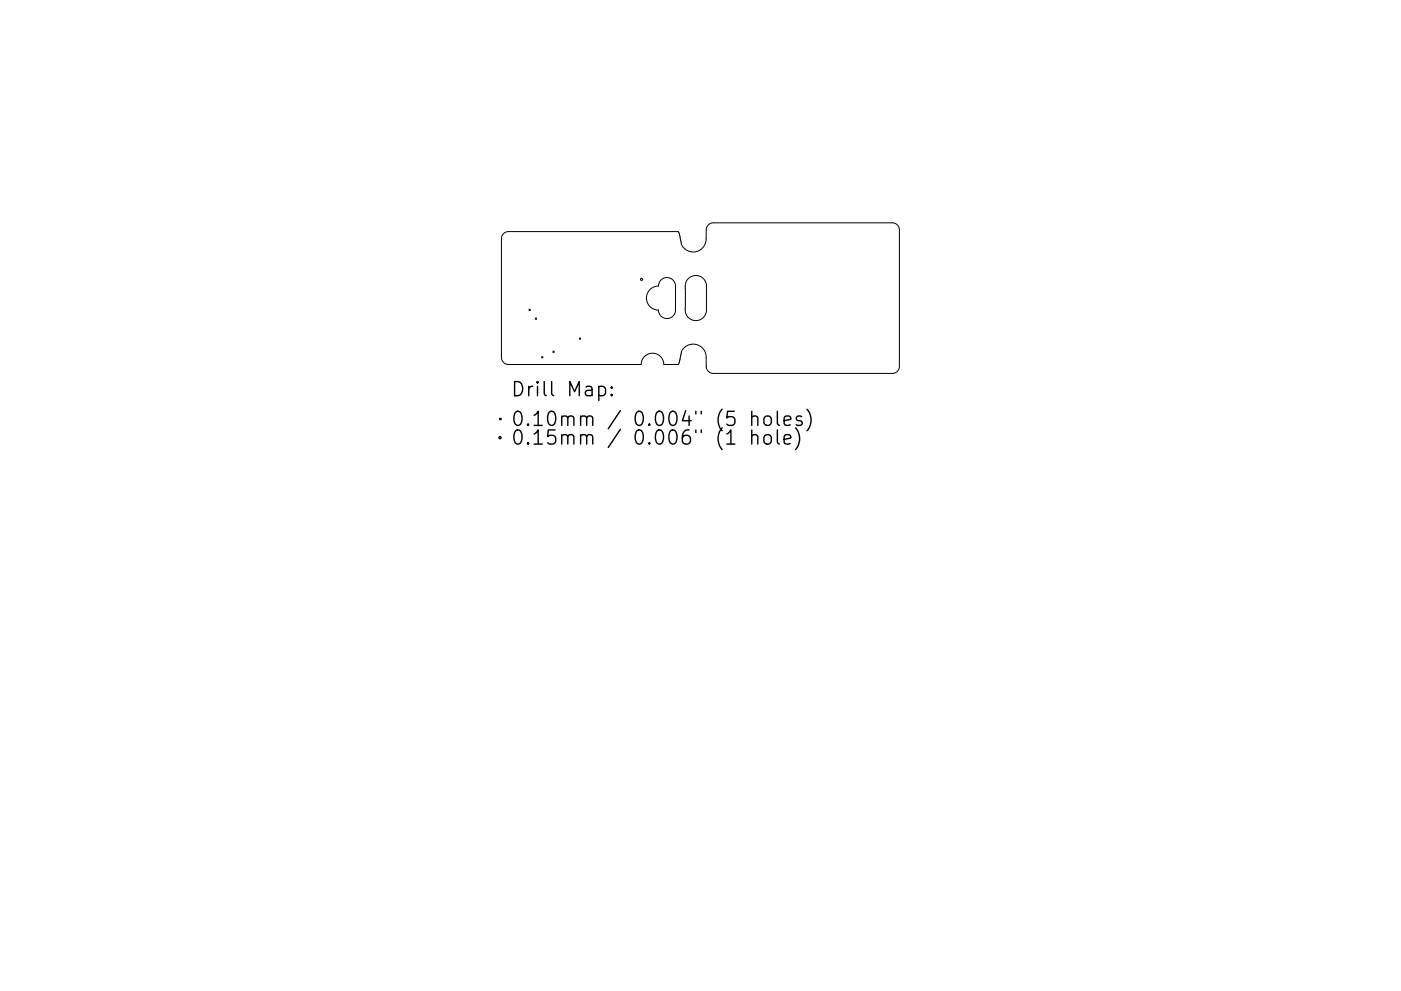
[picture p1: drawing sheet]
<svg xmlns="http://www.w3.org/2000/svg" width="297mm" height="210mm" viewBox="0 0 297 210" stroke-linecap="round" stroke-linejoin="round" font-family="sans-serif">
<defs><g id="words">
<g font-size="4.2">
<text x="108.2" y="84.1">Drill Map:</text>
<text x="108.2" y="90.4">0.10mm / 0.004&quot; (5 holes)</text>
<text x="108.2" y="94.4">0.15mm / 0.006&quot; (1 hole)</text>
</g>
</g></defs>
<g fill="none" stroke="#000" stroke-width=".21">
<path d="M106.8 49.6l.4-.3 .6-.2h36l.5 1.7a2.73 2.73 0 0 0 2.7 2.7 2.73 2.73 0 0 0 2.7-2.8v-1.9a1.5 1.5 0 0 1 1.5-1.5h38a1.5 1.5 0 0 1 1.5 1.5v28.9a1.5 1.5 0 0 1-1.5 1.5h-38a1.5 1.5 0 0 1-1.5-1.5v-1.9a2.73 2.73 0 0 0-2.7-2.8 2.73 2.73 0 0 0-2.7 2.7l-.5 1.6h-3.1a2.4 2.4 0 0 0-2.4-2.4 2.4 2.4 0 0 0-2.4 2.4h-28.1a1.5 1.5 0 0 1-1.5-1.5v-25.2l.2-.6zM146 59a2.25 2.25 0 0 1 2.4-.4 2.25 2.25 0 0 1 1.4 2v5.3a2.28 2.28 0 0 1-2.6 2.1 2.28 2.28 0 0 1-1.9-2.8v-4.8l.2-.7zM112.1 65.6l.3 .3M112.4 65.6l-.3 .3M113.5 67.5l.3 .3M113.8 67.5l-.3 .3M114.8 75.7l.3 .3M115.1 75.7l-.3 .3M117.2 74.5l.3 .3M117.5 74.5l-.3 .3M122.8 71.7l.3 .3M123.1 71.7l-.3 .3"/>
<path d="M137.8 61.4l.7-.5 1.1-.2a1.8 1.8 0 0 1 1.8-1.8 1.8 1.8 0 0 1 1.8 1.8v5.1a1.8 1.8 0 0 1-1.8 1.8 1.8 1.8 0 0 1-1.8-1.8 2.55 2.55 0 0 1-2.3-1.6 2.55 2.55 0 0 1 .5-2.8z"/>
<circle cx="136" cy="59.3" r=".22"/>
</g>
<g fill="none" stroke="#000" stroke-width=".3">
<path d="M105.9 88.8l.3 .3M106.2 88.8l-.3 .3M127 82.1l.8-.1 .6 .5v.9l-.3 .4-.3 .2-.8-.2M129.7 83.7l.1 .1-.1 .2-.2-.2 .2-.1v.3M129.7 82.1l.1 .1-.1 .2-.2-.2 .2-.1v.3M154.1 94.2h1.7M159.4 88.5a.74 .74 0 0 1 1.3 .2v1.6M159.4 92.5a.74 .74 0 0 1 1.3 .1v1.6M159.4 87.3v3M159.4 91.2v3M162.1 88.5a.81 .81 0 0 1 .8-.3 .81 .81 0 0 1 .6 .6v.9a.81 .81 0 0 1-.8 .6 .81 .81 0 0 1-.7-.6v-.9zM162.1 92.5a.81 .81 0 0 1 .8-.3 .81 .81 0 0 1 .6 .6v.8a.81 .81 0 0 1-.8 .6 .81 .81 0 0 1-.7-.6v-.8z"/>
<path d="M164.8 87.3v2.5l.4 .5M164.8 91.2v2.6l.4 .4M166.2 89.3l1.5-.3-.2-.6-.8-.1-.5 .4v1.1l.2 .3 .3 .2 .8-.2M166.2 93.2l1.5-.3-.2-.5-.8-.2-.5 .4v1.2l.2 .3 .3 .1 .8-.1M168.7 90.8a3.4 3.4 0 0 1 0 4.6M170 88.4l-.8-.1-.4 .4 .2 .4 1 .3 .1 .3-.1 .4-.3 .2-.9-.2M171.1 86.8a3.4 3.4 0 0 1 0 4.6"/>
<circle cx="106" cy="92.9" r=".22"/>
</g>
<use href="#words"/>
</svg>
